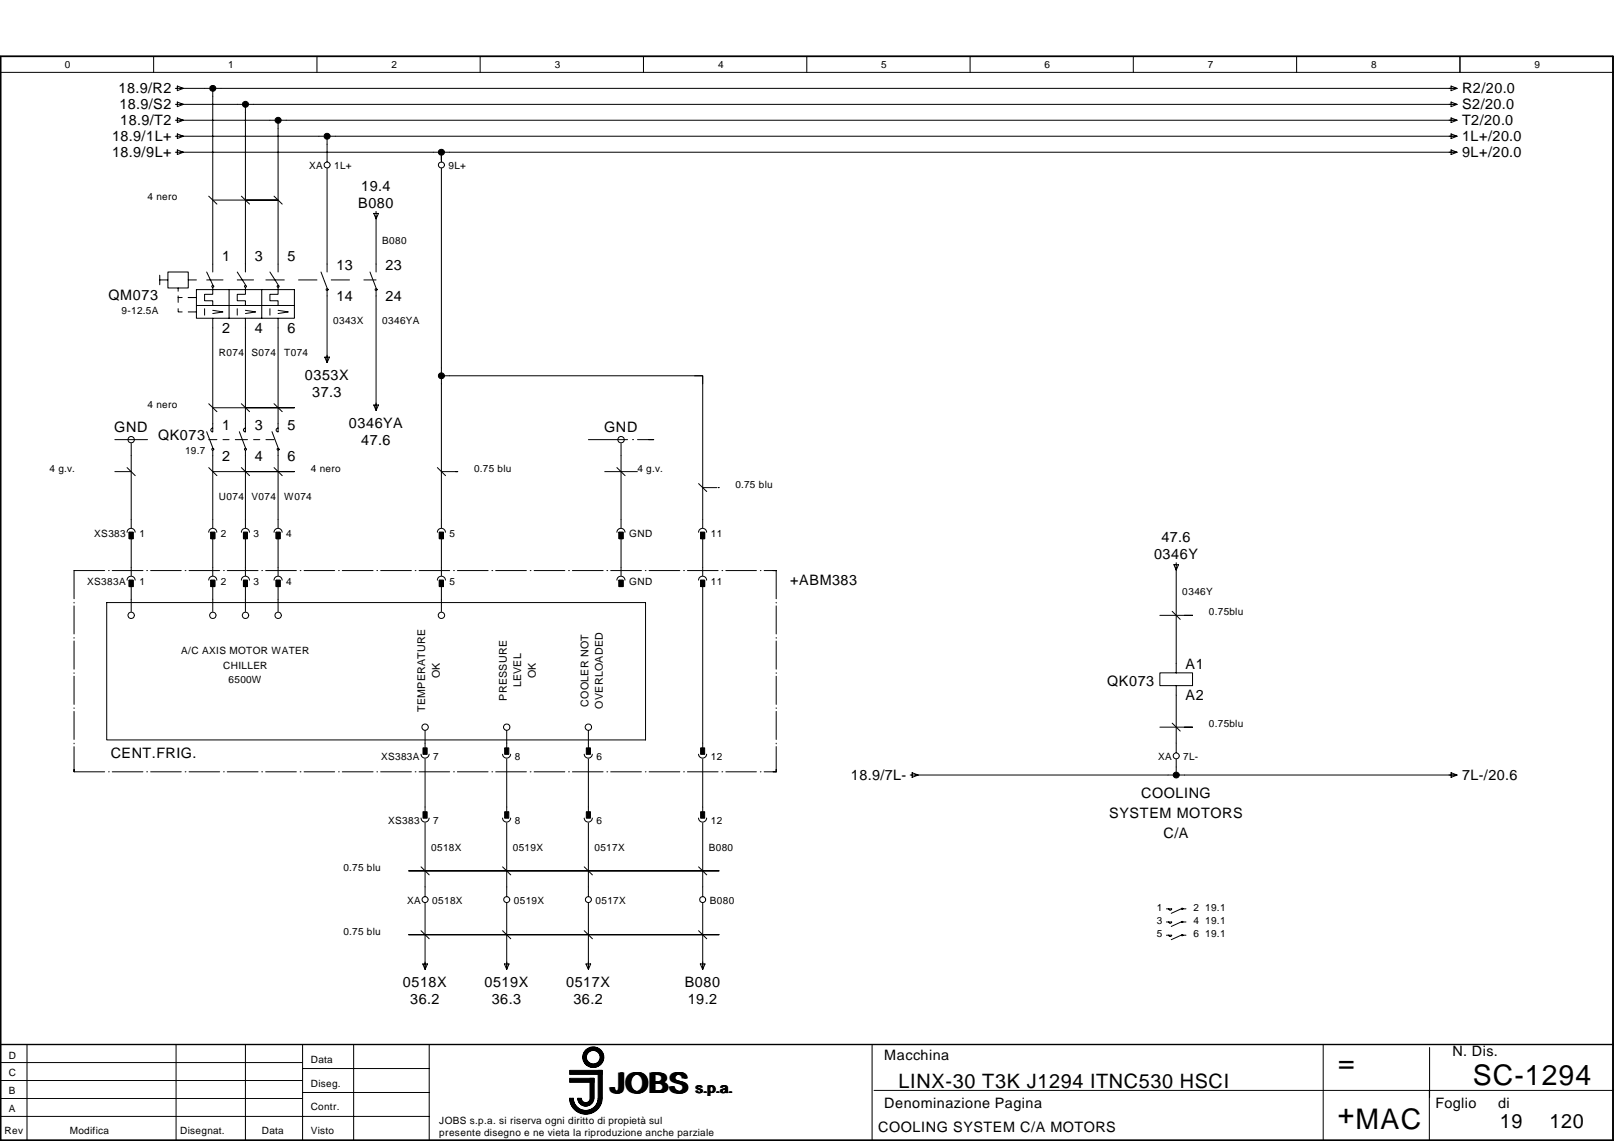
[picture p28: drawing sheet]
<svg xmlns="http://www.w3.org/2000/svg" width="297mm" height="210mm" viewBox="0 0 297 210" stroke-linecap="round" stroke-linejoin="round" font-family="sans-serif">
<defs><g id="words">
<g font-size="5.2">
<text x="246.3" y="197.2">=</text>
<text x="112.5" y="201">JOBS</text>
<text x="271.1" y="199.6">SC-1294</text>
<text x="246.2" y="206.7">+MAC</text>
</g>
<g font-size="3.6">
<text x="165.4" y="200.2">LINX-30 T3K J1294 ITNC530 HSCI</text>
<text x="276.1" y="207.6">19</text>
<text x="285.2" y="207.6">120</text>
</g>
<g font-size="2.6">
<text x="21.8" y="17.2">18.9/R2</text>
<text x="269.1" y="17.2">R2/20.0</text>
<text x="22" y="20.1">18.9/S2</text>
<text x="22.1" y="23.1">18.9/T2</text>
<text x="269.1" y="20.1">S2/20.0</text>
<text x="269.1" y="23.1">T2/20.0</text>
<text x="20.6" y="26">18.9/1L+</text>
<text x="20.6" y="28.9">18.9/9L+</text>
<text x="269.1" y="26">1L+/20.0</text>
<text x="269.1" y="28.9">9L+/20.0</text>
<text x="66.5" y="35.1">19.4</text>
<text x="65.9" y="38.3">B080</text>
<text x="40.9" y="48">1</text>
<text x="46.9" y="48">3</text>
<text x="52.9" y="48">5</text>
<text x="61.9" y="49.7">13</text>
<text x="70.9" y="49.7">23</text>
<text x="20" y="55.1">QM073</text>
<text x="61.9" y="55.4">14</text>
<text x="70.9" y="55.4">24</text>
<text x="40.9" y="61.2">2</text>
<text x="46.9" y="61.2">4</text>
<text x="52.9" y="61.2">6</text>
<text x="56.1" y="69.9">0353X</text>
<text x="57.5" y="73">37.3</text>
<text x="21" y="79.4">GND</text>
<text x="29.1" y="80.9">QK073</text>
<text x="40.9" y="79.1">1</text>
<text x="46.9" y="79.1">3</text>
<text x="52.9" y="79.1">5</text>
<text x="64.2" y="78.7">0346YA</text>
<text x="66.5" y="81.8">47.6</text>
<text x="111.2" y="79.4">GND</text>
<text x="40.9" y="84.8">2</text>
<text x="46.9" y="84.8">4</text>
<text x="52.9" y="84.8">6</text>
<text x="213.7" y="99.8">47.6</text>
<text x="145.4" y="107.7">+ABM383</text>
<text x="212.4" y="102.9">0346Y</text>
<text x="218.2" y="123.1">A1</text>
<text x="203.8" y="126.2">QK073</text>
<text x="218.2" y="128.8">A2</text>
<text x="20.4" y="139.4">CENT.FRIG.</text>
<text x="156.6" y="143.5">18.9/7L-</text>
<text x="269.1" y="143.5">7L-/20.6</text>
<text x="210" y="146.8">COOLING</text>
<text x="204.1" y="150.5">SYSTEM MOTORS</text>
<text x="214.1" y="154.2">C/A</text>
<text x="74.2" y="181.5">0518X</text>
<text x="75.5" y="184.7">36.2</text>
<text x="89.2" y="181.5">0519X</text>
<text x="90.5" y="184.7">36.3</text>
<text x="104.2" y="181.5">0517X</text>
<text x="105.6" y="184.7">36.2</text>
<text x="126" y="181.5">B080</text>
<text x="126.6" y="184.7">19.2</text>
<text x="162.7" y="195.1">Macchina</text>
<text x="267.3" y="194.3">N. Dis.</text>
<text x="128.1" y="201">s.p.a.</text>
<text x="162.7" y="203.9">Denominazione Pagina</text>
<text x="264.2" y="203.9">Foglio</text>
<text x="275.7" y="203.9">di</text>
<text x="161.6" y="208.3">COOLING SYSTEM C/A MOTORS</text>
</g>
<g font-size="2">
<text x="80.9" y="124.8" transform="rotate(-90 80.9 124.8)">OK</text>
<text x="98.6" y="124.8" transform="rotate(-90 98.6 124.8)">OK</text>
<text x="78.2" y="131" transform="rotate(-90 78.2 131)">TEMPERATURE</text>
<text x="93.3" y="128.9" transform="rotate(-90 93.3 128.9)">PRESSURE</text>
<text x="95.9" y="126.5" transform="rotate(-90 95.9 126.5)">LEVEL</text>
<text x="108.3" y="130" transform="rotate(-90 108.3 130)">COOLER NOT</text>
<text x="111" y="130.4" transform="rotate(-90 111 130.4)">OVERLOADED</text>
</g>
<g font-size="1.8">
<text x="12" y="12.6">0</text>
<text x="42" y="12.6">1</text>
<text x="72" y="12.6">2</text>
<text x="102.1" y="12.6">3</text>
<text x="132.2" y="12.6">4</text>
<text x="162.2" y="12.6">5</text>
<text x="192.3" y="12.6">6</text>
<text x="222.3" y="12.6">7</text>
<text x="252.4" y="12.6">8</text>
<text x="282.4" y="12.6">9</text>
<text x="56.9" y="31.2">XA</text>
<text x="61.5" y="31.2">1L+</text>
<text x="82.5" y="31.2">9L+</text>
<text x="27.2" y="36.8">4 nero</text>
<text x="70.3" y="44.9">B080</text>
<text x="22.4" y="57.7">9-12.5A</text>
<text x="61.3" y="59.6">0343X</text>
<text x="70.3" y="59.6">0346YA</text>
<text x="40.3" y="65.5">R074</text>
<text x="46.3" y="65.5">S074</text>
<text x="52.3" y="65.5">T074</text>
<text x="27.2" y="75">4 nero</text>
<text x="34.1" y="83.5">19.7</text>
<text x="9.1" y="86.8">4 g.v.</text>
<text x="57.2" y="86.8">4 nero</text>
<text x="87.2" y="86.8">0.75 blu</text>
<text x="117.3" y="86.8">4 g.v.</text>
<text x="135.3" y="89.7">0.75 blu</text>
<text x="40.3" y="91.9">U074</text>
<text x="46.3" y="91.9">V074</text>
<text x="52.3" y="91.9">W074</text>
<text x="17.4" y="98.7">XS383</text>
<text x="25.7" y="98.7">1</text>
<text x="40.7" y="98.7">2</text>
<text x="46.7" y="98.7">3</text>
<text x="52.7" y="98.7">4</text>
<text x="82.7" y="98.7">5</text>
<text x="115.8" y="98.7">GND</text>
<text x="130.8" y="98.7">11</text>
<text x="16" y="107.5">XS383A</text>
<text x="25.7" y="107.5">1</text>
<text x="40.7" y="107.5">2</text>
<text x="46.7" y="107.5">3</text>
<text x="52.7" y="107.5">4</text>
<text x="82.7" y="107.5">5</text>
<text x="115.8" y="107.5">GND</text>
<text x="130.8" y="107.5">11</text>
<text x="217.6" y="109.5">0346Y</text>
<text x="222.5" y="113.2">0.75blu</text>
<text x="33.3" y="120.4">A/C AXIS MOTOR WATER</text>
<text x="41.1" y="123">CHILLER</text>
<text x="42.1" y="125.7">6500W</text>
<text x="222.5" y="133.8">0.75blu</text>
<text x="70.1" y="139.9">XS383A</text>
<text x="79.7" y="139.9">7</text>
<text x="94.8" y="139.9">8</text>
<text x="109.8" y="139.9">6</text>
<text x="130.8" y="139.9">12</text>
<text x="213.1" y="139.9">XA</text>
<text x="217.8" y="139.9">7L-</text>
<text x="71.5" y="151.6">XS383</text>
<text x="79.7" y="151.6">7</text>
<text x="94.8" y="151.6">8</text>
<text x="109.8" y="151.6">6</text>
<text x="130.8" y="151.6">12</text>
<text x="63.2" y="160.2">0.75 blu</text>
<text x="79.4" y="156.5">0518X</text>
<text x="94.4" y="156.5">0519X</text>
<text x="109.4" y="156.5">0517X</text>
<text x="130.4" y="156.5">B080</text>
<text x="74.9" y="166.3">XA</text>
<text x="79.5" y="166.3">0518X</text>
<text x="94.6" y="166.3">0519X</text>
<text x="109.6" y="166.3">0517X</text>
<text x="130.6" y="166.3">B080</text>
<text x="212.9" y="167.6">1</text>
<text x="219.6" y="167.6">2 19.1</text>
<text x="63.2" y="172">0.75 blu</text>
<text x="212.9" y="170">3</text>
<text x="212.9" y="172.4">5</text>
<text x="219.6" y="170">4 19.1</text>
<text x="219.6" y="172.4">6 19.1</text>
<text x="1.6" y="194.7">D</text>
<text x="57.2" y="195.5">Data</text>
<text x="1.6" y="201.3">B</text>
<text x="1.6" y="198">C</text>
<text x="57.2" y="199.9">Diseg.</text>
<text x=".8" y="208.7">Rev</text>
<text x="1.6" y="204.6">A</text>
<text x="12.9" y="208.7">Modifica</text>
<text x="33.1" y="208.7">Disegnat.</text>
<text x="48.2" y="208.7">Data</text>
<text x="57.2" y="204.3">Contr.</text>
<text x="57.2" y="208.7">Visto</text>
<text x="80.9" y="206.8">JOBS s.p.a. si riserva ogni diritto di propietà sul</text>
<text x="80.9" y="209">presente disegno e ne vieta la riproduzione anche parziale</text>
</g>
</g></defs>
<g fill="none" stroke="#000" stroke-width=".18">
<path d="M.1 10.4h296.8v199.4h-296.8zM.1 13.3h296.8M28.3 10.4v2.9M58.3 10.4v2.9M88.4 10.4v2.9M118.4 10.4v2.9M148.5 10.4v2.9M178.5 10.4v2.9M208.6 10.4v2.9M238.6 10.4v2.9M268.7 10.4v2.9M39.2 36.8h12"/>
<path d="M39.2 75h15M21.1 80.9h6.1M21.1 86.8h3M39.2 86.8h15M81.2 86.8h3M108.3 80.9h7.2M111.3 86.8h6M116.4 80.9h.2M117.3 80.9h3M129.3 89.7h2.6M132.2 89.7h.1M13.6 110.8v.1"/>
<path d="M13.6 111.5v5.1M13.6 117.3v.1M13.6 117.9v5.2M19.3 105h-5.7v5.2M19.6 110.9h99.2v25.2h-99.2zM20 105h.1M20.7 105h5.6M27 105h.2M27.7 105h5.7M34.1 105h.1M34.8 105h5.6M41.1 105h.2"/>
<path d="M41.8 105h5.7M48.2 105h.1M48.9 105h5.6M55.2 105h.2M56 105h5.6M62.3 105h.1M63 105h5.7M69.4 105h.1M70.1 105h5.6M76.4 105h.2M77.1 105h5.7M83.5 105h.1"/>
<path d="M84.2 105h5.6M90.5 105h.2M91.2 105h5.7M97.6 105h.1M98.3 105h5.6M104.6 105h.2M105.3 105h5.7M111.7 105h.1M112.4 105h5.6M118.8 105h.1M119.5 105h5.6M125.8 105h.2"/>
<path d="M126.5 105h5.7M132.9 105h.1M133.6 105h5.6M139.9 105h.2M140.6 105h2.3v5.2M142.9 110.8v.1M142.9 111.5v5.1M142.9 117.3v.1M142.9 117.9v5.2M213.5 113.2h6M13.6 123.8v.1M13.6 124.4v5.2"/>
<path d="M13.6 130.2v.1M13.6 130.9v5.1M13.6 136.7v.1M13.6 137.4v4.6M142.9 137.4v4.6h-2.3M142.9 123.8v.1M142.9 124.4v5.2M142.9 130.2v.1M142.9 130.9v5.1M142.9 136.7v.1M213.5 133.8h6M13.6 141.6v.4h5.7"/>
<path d="M20 142h.1M20.7 142h5.6M27 142h.2M27.7 142h5.7M34.1 142h.1M34.8 142h5.6M41.1 142h.2M41.8 142h5.7M48.2 142h.1M48.9 142h5.6M55.2 142h.2M56 142h5.6"/>
<path d="M62.3 142h.1M63 142h5.7M69.4 142h.1M70.1 142h5.6M76.4 142h.2M77.1 142h5.7M83.5 142h.1M84.2 142h5.6M90.5 142h.2M91.2 142h5.7M97.6 142h.1M98.3 142h5.6"/>
<path d="M104.6 142h.2M105.3 142h5.7M111.7 142h.1M112.4 142h5.6M118.8 142h.1M119.5 142h5.6M125.8 142h.2M126.5 142h5.7M132.9 142h.1M133.6 142h5.6M139.9 142h.2M75.2 160.2h57.1"/>
<path d="M75.2 172h57.1M214.7 167.2h.9M214.7 169.6h.9M214.7 172h.9M215.1 167.2a.28 .28 0 0 0 .3 .2 .28 .28 0 0 0 .2-.2M215.1 169.6a.28 .28 0 0 0 .3 .3 .28 .28 0 0 0 .2-.3M215.1 172a.28 .28 0 0 0 .3 .3 .28 .28 0 0 0 .2-.3M217.4 167.2l-1.8 .8M217.4 169.6l-1.8 .8M217.4 172l-1.8 .9M217.4 169.5h.2l.1 .2h-.2zM217.5 167.1l.2 .1-.2 .1z"/>
<path d="M217.5 171.9l.2 .1-.1 .1h-.2zM217.7 167.2h.6M217.7 169.6h.6M217.7 172h.6M.1 198.8h55.6M.1 195.5h55.6M.1 192.2h296.8M5 192.2v17.6M32.4 192.2v17.6M45.2 192.2v17.6M55.7 192.2v17.6M55.7 196.6h23.3"/>
<path d="M65.1 192.2v17.6M79 192.2v17.6M160.5 192.2v17.6M243.5 192.2v17.6M263.1 192.7v9.2M.1 205.4h78.9M.1 202.1h55.6M55.7 201h23.3M105 202a2.85 2.85 0 0 0 2.8 2.8 2.85 2.85 0 0 0 2.9-2.8M105 202a2.77 2.77 0 0 0 2.8 2.7 2.77 2.77 0 0 0 2.8-2.7M105.1 202a2.69 2.69 0 0 0 2.7 2.7 2.69 2.69 0 0 0 2.7-2.7M105.2 202a2.63 2.63 0 0 0 2.6 2.6 2.63 2.63 0 0 0 2.6-2.6"/>
<path d="M105.3 202a2.54 2.54 0 0 0 2.5 2.5 2.54 2.54 0 0 0 2.5-2.5M105.3 202a2.47 2.47 0 0 0 2.5 2.4 2.47 2.47 0 0 0 2.5-2.4M105.4 202a2.39 2.39 0 0 0 2.4 2.4 2.39 2.39 0 0 0 2.4-2.4M106.3 202a1.49 1.49 0 0 0 1.5 1.5 1.49 1.49 0 0 0 1.5-1.5M106.4 202a1.42 1.42 0 0 0 1.4 1.4 1.42 1.42 0 0 0 1.4-1.4M106.5 202a1.34 1.34 0 0 0 1.3 1.3 1.34 1.34 0 0 0 1.4-1.3M106.5 202a1.27 1.27 0 0 0 1.3 1.3 1.27 1.27 0 0 0 1.3-1.3M106.6 202a1.19 1.19 0 0 0 1.2 1.2 1.19 1.19 0 0 0 1.2-1.2M106.7 202a1.12 1.12 0 0 0 1.1 1.1 1.12 1.12 0 0 0 1.1-1.1M106.8 202a1.04 1.04 0 0 0 1 1.1 1.04 1.04 0 0 0 1-1.1M106.8 202a.96 .96 0 0 0 1 1 .96 .96 0 0 0 1-1M106.9 202a.89 .89 0 0 0 .9 .9 .89 .89 0 0 0 .9-.9"/>
<path d="M107 202a.81 .81 0 0 0 .8 .8 .81 .81 0 0 0 .8-.8M110.1 202a2.3 2.3 0 0 1-2.3 2.3 2.3 2.3 0 0 1-2.3-2.3 2.32 2.32 0 0 0 2.3 2.3 2.32 2.32 0 0 0 2.3-2.3M110.7 202a2.94 2.94 0 0 1-2.9 2.9 2.94 2.94 0 0 1-3-2.9 3 3 0 0 0 3 3 3 3 0 0 0 3-3M160.9 200.6h136M263.1 200.6v9.2"/>
<circle cx="109.2" cy="194.5" r="1.33"/>
<circle cx="109.2" cy="194.5" r="1.48"/>
<circle cx="109.2" cy="194.5" r="1.55"/>
<circle cx="109.2" cy="194.5" r="1.85"/>
<circle cx="109.2" cy="194.5" r="1.25"/>
<circle cx="109.2" cy="194.5" r="1.78"/>
<circle cx="109.2" cy="194.5" r="1.4"/>
<circle cx="109.2" cy="194.5" r="1.63"/>
<circle cx="109.2" cy="194.5" r="1.69"/>
<circle cx="109.2" cy="194.5" r="1.92"/>
</g>
<path d="M.1 10.4h296.8v199.4h-296.8zM.1 192.2h296.8" fill="none" stroke="#000" stroke-width=".26"/>
<g fill="#000" stroke="#000" stroke-width=".18">
<path d="M104.8 196.9h6v.8h-6zM104.8 198.4h4.5v.7h-4.5zM108.6 198.4h.7v3.7h-.7zM110.1 196.9h.7v5.2h-.7z"/>
<circle cx="39.2" cy="16.2" r=".55"/>
<circle cx="45.2" cy="19.2" r=".55"/>
<circle cx="51.2" cy="22.1" r=".54"/>
<circle cx="60.2" cy="25.1" r=".55"/>
<circle cx="81.2" cy="28" r=".56"/>
<circle cx="81.2" cy="69.1" r=".56"/>
<circle cx="216.5" cy="142.6" r=".56"/>
</g>
<g fill="none" stroke="#000" stroke-width=".19">
<path d="M32.3 16.3h235.8M32.3 19.2h235.8M32.6 15.8l1.2 .5-1.2 .4zM32.6 18.8l1.2 .4-1.2 .4zM39.2 16.3v33.7M45.2 19.2v30.8M267.1 15.8l1.1 .5-1.1 .4zM267.1 18.8l1.1 .4-1.1 .4zM32.3 22.1h235.8M32.3 25.1h235.8M32.3 28h235.8M32.6 21.7l1.2 .4-1.2 .4z"/>
<path d="M32.6 24.6l1.2 .5-1.2 .4zM32.6 27.6l1.2 .4-1.2 .4zM38.4 36.1l1.5 1.4M44.4 36.1l1.5 1.4M50.4 36.1l1.5 1.4M51.2 22.1v27.9M60.2 25.1v4.7M60.2 30.9v19.1M68.8 39.3h.9l-.5 1zM69.2 38.9v11.1M81.2 28v1.8M81.2 30.9v66.1"/>
<path d="M267.1 21.7l1.1 .4-1.1 .4zM267.1 24.6l1.1 .5-1.1 .4zM267.1 27.6l1.1 .4-1.1 .4zM29.4 50.6v1.8M29.4 51.5h1.5M32.8 56.8v.6h.7M32.8 54.7h.7M32.8 53v.6M32.8 54.4v1.2M34.6 51.5v1.5h-3.7v-3h3.7v1.5h1.5M34.6 54.7h1.5M34.6 57.4h1.5"/>
<path d="M36.1 53.3h18.1v5.2h-18.1zM36.1 56.2h18.1M37.7 56.8v1.2M38 50l1.2 2.4M38 51.5h3M39 52.6l.2-.1 .1 .3-.2 .1zM39.2 53v1.1h-1.5v1.2h1.5v.9M39.2 57.1l1.8 .3-1.8 .3M39.2 58.5v20.9M42.2 53.3v5.2M43.7 50l1.5 2.4M43.7 56.8v1.2"/>
<path d="M43.7 51.5h3M45 52.6l.2-.1 .1 .3h-.2zM45.2 53v1.1h-1.5v1.2h1.5v.9M45.2 57.1l1.9 .3-1.9 .3M45.2 58.5v20.9M48.2 53.3v5.2M48.9 51.5h3.4M49.7 50l1.5 2.4M49.7 56.8v1.2M51 52.6l.2-.1 .1 .3h-.2zM51.2 53v1.1h-1.5v1.2h1.5v.9M51.2 57.1l1.9 .3-1.9 .3"/>
<path d="M51.2 58.5v20.9M54.9 51.5h3.4M59.1 50l1.1 3M60 53.2l.3-.1 .1 .2-.3 .1zM60.2 53.6v13M61 51.5h3.3M67 51.5h2.2M68.1 50l1.1 3M69 53.2l.3-.1 .1 .2-.3 .1zM69.2 53.6v21.8M38 79.4l1.2 3M38.4 74.3l1.5 1.4"/>
<path d="M39.2 78.8a.35 .35 0 0 0-.4 .3 .35 .35 0 0 0 .4 .4M44 79.4l1.2 3M44.4 74.3l1.5 1.4M45.2 78.8a.35 .35 0 0 0-.4 .3 .35 .35 0 0 0 .4 .4M50.1 79.4l1.1 3M50.4 74.3l1.5 1.4M51.2 78.8a.35 .35 0 0 0-.4 .3 .35 .35 0 0 0 .4 .4M59.8 65.7h.8l-.4 1zM68.8 74.5h.9l-.5 1zM81.2 69.1h48.1v27.9M127.8 69.1h1.5v1.5M23.4 97.9a.74 .74 0 0 1 .7-.7 .74 .74 0 0 1 .8 .7"/>
<path d="M23.4 86l1.5 1.5M23.8 97.9h.7v1.2h-.7zM24.1 81.6v15.4M24.1 98.5v7.4M38.4 97.9a.74 .74 0 0 1 .8-.7 .74 .74 0 0 1 .7 .7M38.4 86l1.5 1.5M38.4 80.9h1.5M38.8 97.9h.7v1.2h-.7zM39 82.6l.2-.1 .1 .2-.2 .1zM39.2 82.9v14.1M39.2 98.5v7.4M41 80.9h1.2"/>
<path d="M43.3 80.9h2.2M44.4 97.9a.74 .74 0 0 1 .8-.7 .74 .74 0 0 1 .7 .7M44.4 86l1.5 1.5M44.8 97.9h.7v1.2h-.7zM45 82.6l.3-.1v.3h-.2zM45.2 82.9v14.1M45.2 98.5v7.4M46.7 80.9h1.1M48.9 80.9h1.5M50.4 97.9a.74 .74 0 0 1 .8-.7 .74 .74 0 0 1 .7 .7M50.4 86l1.5 1.5M50.8 97.9h.8v1.2h-.8z"/>
<path d="M51 82.6l.3-.1v.3h-.2zM51.2 82.9v14.1M51.2 98.5v7.4M80.5 97.9a.74 .74 0 0 1 .7-.7 .74 .74 0 0 1 .8 .7M80.5 86l1.5 1.5M80.9 97.9h.7v1.2h-.7zM81.2 98.5v7.4M113.5 97.9a.74 .74 0 0 1 .8-.7 .74 .74 0 0 1 .7 .7M113.5 86l1.5 1.5M113.9 97.9h.8v1.2h-.8zM114.3 81.6v15.4M114.3 98.5v7.4"/>
<path d="M128.6 97.9a.74 .74 0 0 1 .7-.7 .74 .74 0 0 1 .7 .7M128.6 89l1.5 1.4M128.9 97.9h.8v1.2h-.8zM129.3 98.5v7.4M23.4 106.7a.74 .74 0 0 1 .7-.7 .74 .74 0 0 1 .8 .7M23.8 106.7h.7v1.2h-.7zM24.1 107.3v5.2M38.4 106.7a.74 .74 0 0 1 .8-.7 .74 .74 0 0 1 .7 .7M38.8 106.7h.7v1.2h-.7zM39.2 107.3v5.2M44.4 106.7a.74 .74 0 0 1 .8-.7 .74 .74 0 0 1 .7 .7M44.8 106.7h.7v1.2h-.7z"/>
<path d="M45.2 107.3v5.2M50.4 106.7a.74 .74 0 0 1 .8-.7 .74 .74 0 0 1 .7 .7M50.8 106.7h.8v1.2h-.8zM51.2 107.3v5.2M80.5 106.7a.74 .74 0 0 1 .7-.7 .74 .74 0 0 1 .8 .7M80.9 106.7h.7v1.2h-.7zM81.2 107.3v5.2M113.5 106.7a.74 .74 0 0 1 .8-.7 .74 .74 0 0 1 .7 .7M113.9 106.7h.8v1.2h-.8zM128.6 106.7a.74 .74 0 0 1 .7-.7 .74 .74 0 0 1 .7 .7M128.9 106.7h.8v1.2h-.8zM129.3 107.3v30.3"/>
<path d="M215.7 112.5l1.5 1.4M216 103.9h.9l-.4 1zM216.5 103.5v20.3M77.5 138.7a.74 .74 0 0 0 .7 .8 .74 .74 0 0 0 .8-.8M78.2 134.5v3.1M78.2 139.6v9.7M92.5 138.7a.74 .74 0 0 0 .7 .8 .74 .74 0 0 0 .8-.8M93.3 134.5v3.1M93.3 139.6v9.7M107.5 138.7a.74 .74 0 0 0 .8 .8 .74 .74 0 0 0 .7-.8M108.3 134.5v3.1M108.3 139.6v9.7"/>
<path d="M128.6 138.7a.74 .74 0 0 0 .7 .8 .74 .74 0 0 0 .7-.8M129.3 139.6v9.7M213.5 123.8h6v2.3h-6zM215.7 133l1.5 1.5M216.5 126.1v12.4M216.5 139.6v3M77.5 150.5a.74 .74 0 0 0 .7 .7 .74 .74 0 0 0 .8-.7M77.5 159.5l1.5 1.5M78.2 151.4v13.5M92.5 150.5a.74 .74 0 0 0 .7 .7 .74 .74 0 0 0 .8-.7M92.5 159.5l1.5 1.5M93.3 151.4v13.5"/>
<path d="M107.5 150.5a.74 .74 0 0 0 .8 .7 .74 .74 0 0 0 .7-.7M107.5 159.5l1.5 1.5M108.3 151.4v13.5M128.6 150.5a.74 .74 0 0 0 .7 .7 .74 .74 0 0 0 .7-.7M128.6 159.5l1.5 1.5M129.3 151.4v13.5M167.5 142.6h100.6M167.9 142.2l1.1 .4-1.1 .4zM267.1 142.2l1.1 .4-1.1 .4zM77.5 171.2l1.5 1.5M77.8 177.3h.9l-.5 1zM78.2 166.1v12.2"/>
<path d="M92.5 171.2l1.5 1.5M92.8 177.3h.9l-.4 1zM93.3 166.1v12.2M107.5 171.2l1.5 1.5M107.8 177.3h.9l-.4 1zM108.3 166.1v12.2M128.6 171.2l1.5 1.5M128.9 177.3h.8l-.4 1zM129.3 166.1v12.2"/>
<circle cx="60.2" cy="30.4" r=".54"/>
<circle cx="81.2" cy="30.4" r=".56"/>
<circle cx="24.2" cy="80.9" r=".59"/>
<circle cx="114.3" cy="80.9" r=".59"/>
<circle cx="24.2" cy="113.2" r=".59"/>
<circle cx="39.2" cy="113.2" r=".59"/>
<circle cx="45.2" cy="113.2" r=".59"/>
<circle cx="51.2" cy="113.2" r=".59"/>
<circle cx="81.2" cy="113.2" r=".58"/>
<circle cx="78.2" cy="133.8" r=".58"/>
<circle cx="93.3" cy="133.8" r=".58"/>
<circle cx="108.3" cy="133.8" r=".58"/>
<circle cx="216.5" cy="139.1" r=".55"/>
<circle cx="78.2" cy="165.5" r=".55"/>
<circle cx="93.3" cy="165.5" r=".55"/>
<circle cx="108.3" cy="165.5" r=".54"/>
<circle cx="129.3" cy="165.5" r=".54"/>
</g>
<g fill="#000" stroke="#000" stroke-width=".19">
<path d="M23.8 97.9h.7v1.2h-.7zM38.8 97.9h.7v1.2h-.7zM44.8 97.9h.7v1.2h-.7zM50.8 97.9h.8v1.2h-.8zM80.9 97.9h.7v1.2h-.7zM113.9 97.9h.8v1.2h-.8zM128.9 97.9h.8v1.2h-.8zM23.8 106.7h.7v1.2h-.7zM38.8 106.7h.7v1.2h-.7zM44.8 106.7h.7v1.2h-.7zM50.8 106.7h.8v1.2h-.8zM80.9 106.7h.7v1.2h-.7z"/>
<path d="M113.9 106.7h.8v1.2h-.8zM128.9 106.7h.8v1.2h-.8zM77.8 137.6h.8v1.2h-.8zM92.9 137.6h.7v1.2h-.7zM107.9 137.6h.8v1.2h-.8zM128.9 137.6h.8v1.2h-.8zM77.8 149.3h.8v1.2h-.8zM92.9 149.3h.7v1.2h-.7zM107.9 149.3h.8v1.2h-.8zM128.9 149.3h.8v1.2h-.8z"/>
</g>
<use href="#words"/>
</svg>
